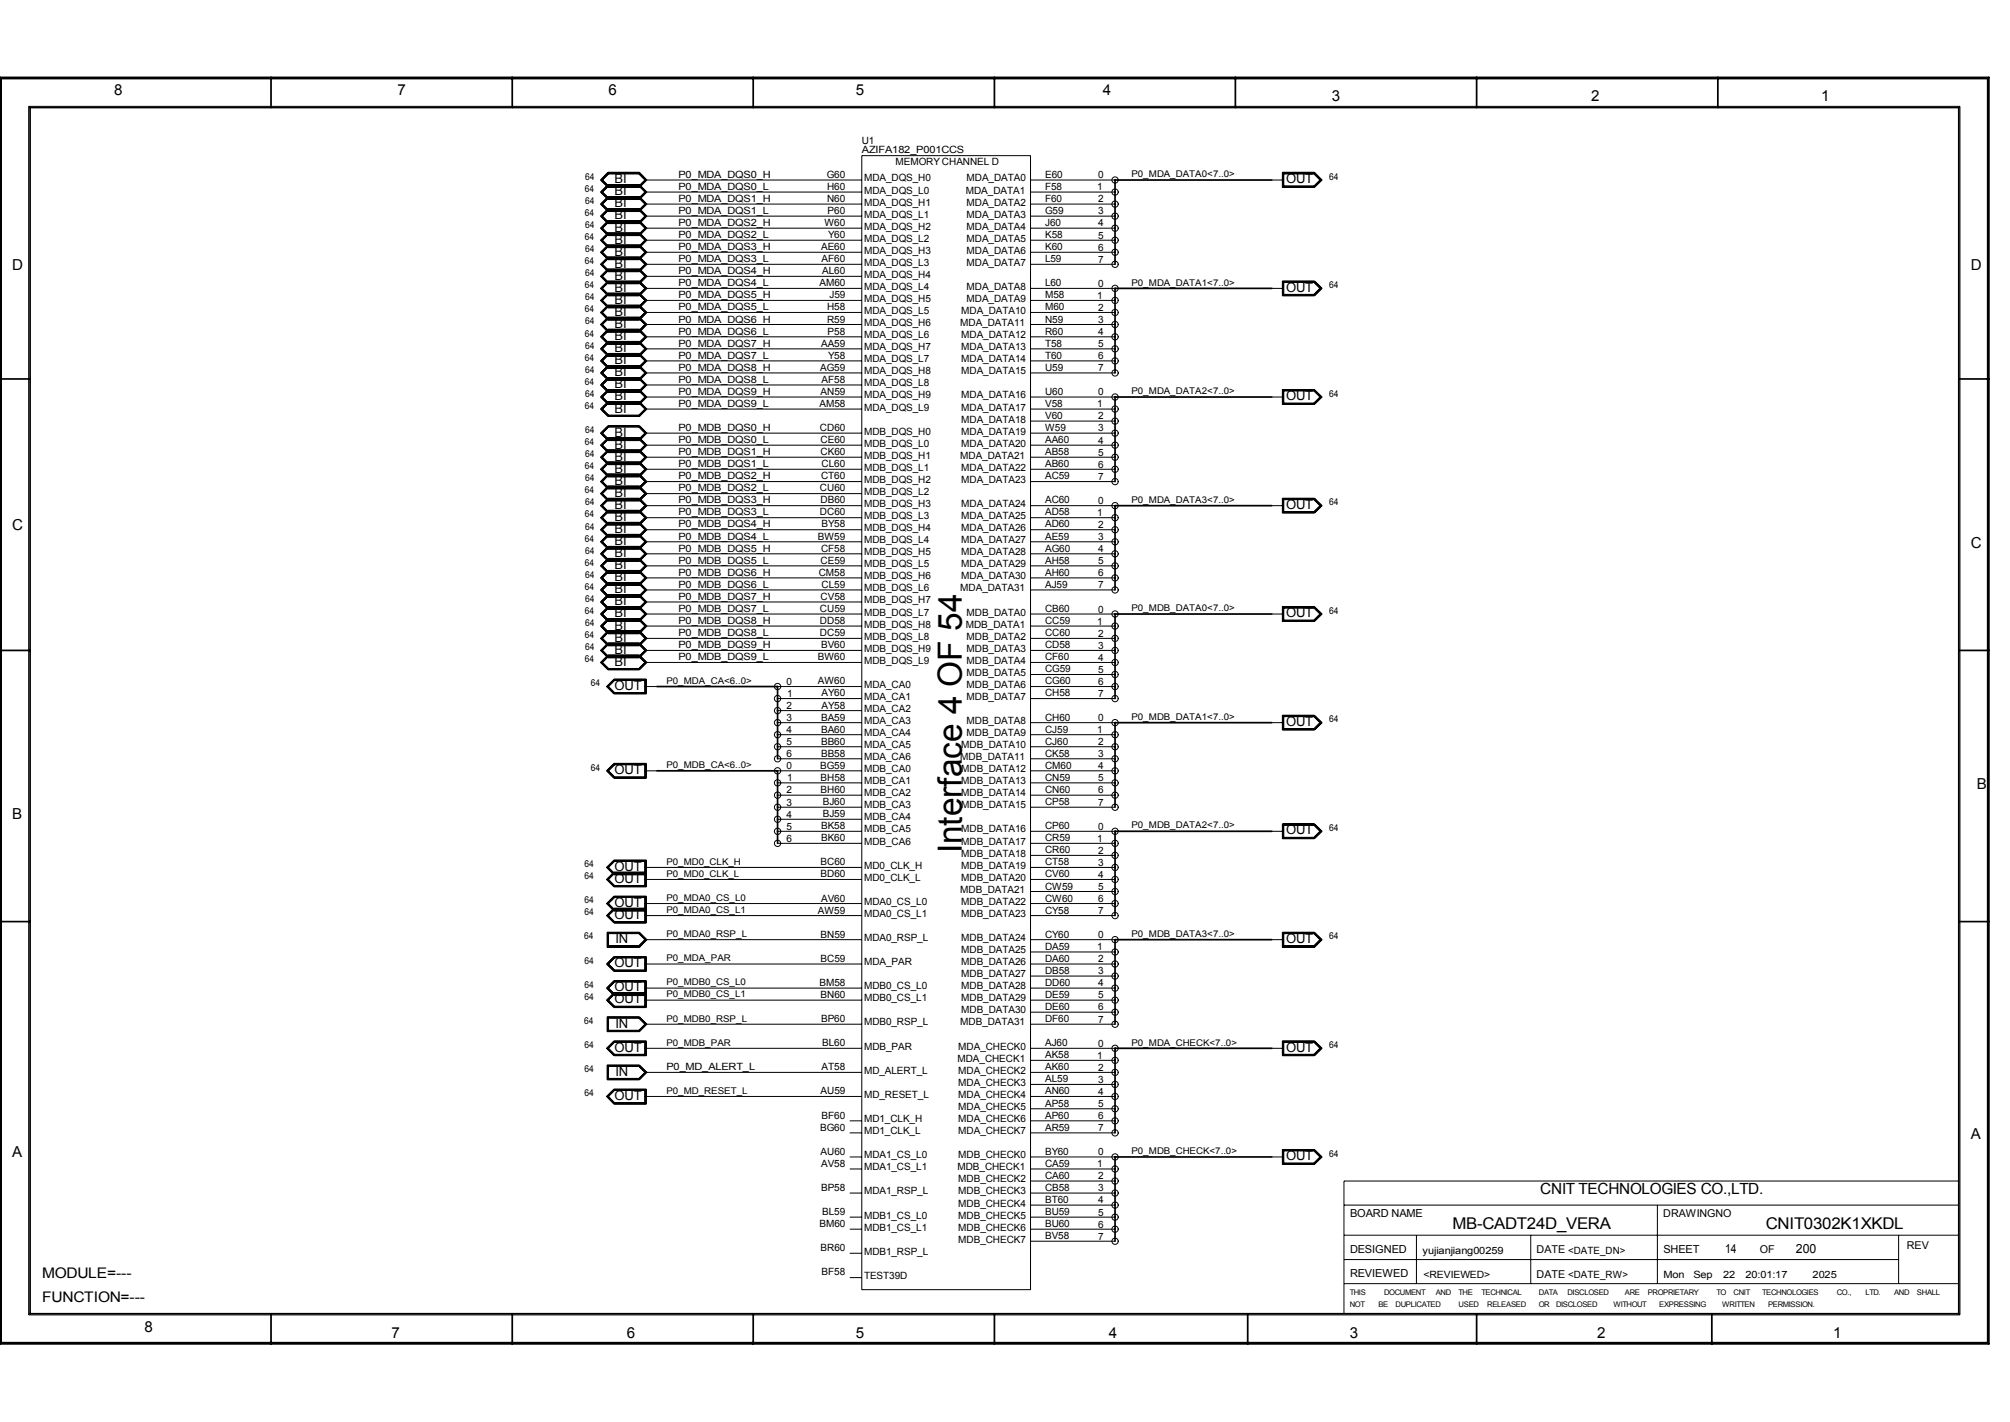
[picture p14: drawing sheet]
<svg xmlns="http://www.w3.org/2000/svg" width="297mm" height="210mm" viewBox="0 0 297 210" stroke-linecap="round" stroke-linejoin="round" font-family="sans-serif">
<defs><g id="words">
<text font-size="4.9" x="142.1" y="126" transform="rotate(-90 142.1 126)">Interface 4 OF 54</text>
<g font-size="2.4">
<text x="214.6" y="181.5">MB-CADT24D_VERA</text>
<text x="260.9" y="181.5">CNIT0302K1XKDL</text>
</g>
<text font-size="2.3" x="227.6" y="176.3">CNIT TECHNOLOGIES CO.,LTD.</text>
<g font-size="2.2">
<text x="16.9" y="14.1">8</text>
<text x="58.8" y="14.1">7</text>
<text x="89.9" y="14.1">6</text>
<text x="126.4" y="14.1">5</text>
<text x="163" y="14.1">4</text>
<text x="196.8" y="15">3</text>
<text x="235.1" y="15">2</text>
<text x="269.1" y="15">1</text>
<text x="1.8" y="39.9">D</text>
<text x="291.2" y="39.9">D</text>
<text x="1.8" y="78.2">C</text>
<text x="291.2" y="80.9">C</text>
<text x="292.1" y="116.5">B</text>
<text x="1.8" y="121">B</text>
<text x="1.8" y="170.8">A</text>
<text x="291.2" y="168.2">A</text>
<text x="6.2" y="188.7">MODULE=---</text>
<text x="6.2" y="192.2">FUNCTION=---</text>
<text x="21.3" y="196.6">8</text>
<text x="57.9" y="197.5">7</text>
<text x="92.6" y="197.5">6</text>
<text x="126.4" y="197.5">5</text>
<text x="163.9" y="197.5">4</text>
<text x="199.5" y="197.5">3</text>
<text x="236" y="197.5">2</text>
<text x="270.9" y="197.5">1</text>
</g>
<g font-size="1.9">
<text x="90.8" y="27.1">BI</text>
<text x="90.8" y="28.8">BI</text>
<text x="190" y="27.1">OUT</text>
<text x="90.8" y="30.6">BI</text>
<text x="90.8" y="34.2">BI</text>
<text x="90.8" y="32.4">BI</text>
<text x="90.8" y="36">BI</text>
<text x="90.8" y="37.8">BI</text>
<text x="90.8" y="41.3">BI</text>
<text x="90.8" y="39.5">BI</text>
<text x="90.8" y="44.9">BI</text>
<text x="90.8" y="46.7">BI</text>
<text x="90.8" y="43.1">BI</text>
<text x="190" y="43.1">OUT</text>
<text x="90.8" y="48.4">BI</text>
<text x="90.8" y="52">BI</text>
<text x="90.8" y="53.8">BI</text>
<text x="90.8" y="50.2">BI</text>
<text x="90.8" y="55.5">BI</text>
<text x="90.8" y="59.1">BI</text>
<text x="90.8" y="57.4">BI</text>
<text x="190" y="59.1">OUT</text>
<text x="90.8" y="64.5">BI</text>
<text x="90.8" y="60.9">BI</text>
<text x="90.8" y="68">BI</text>
<text x="90.8" y="71.6">BI</text>
<text x="90.8" y="69.8">BI</text>
<text x="90.8" y="66.3">BI</text>
<text x="90.8" y="75.1">BI</text>
<text x="90.8" y="73.4">BI</text>
<text x="90.8" y="76.9">BI</text>
<text x="190" y="75.1">OUT</text>
<text x="90.8" y="78.7">BI</text>
<text x="90.8" y="82.3">BI</text>
<text x="90.8" y="80.5">BI</text>
<text x="90.8" y="85.9">BI</text>
<text x="90.8" y="89.4">BI</text>
<text x="90.8" y="87.6">BI</text>
<text x="90.8" y="84.1">BI</text>
<text x="90.8" y="93">BI</text>
<text x="90.8" y="91.2">BI</text>
<text x="90.8" y="94.7">BI</text>
<text x="190" y="91.2">OUT</text>
<text x="90.8" y="101.9">OUT</text>
<text x="90.8" y="96.5">BI</text>
<text x="90.8" y="98.3">BI</text>
<text x="190" y="107.2">OUT</text>
<text x="90.8" y="114.3">OUT</text>
<text x="190" y="123.2">OUT</text>
<text x="90.8" y="128.6">OUT</text>
<text x="90.8" y="130.4">OUT</text>
<text x="90.8" y="133.9">OUT</text>
<text x="90.8" y="135.7">OUT</text>
<text x="90.8" y="142.8">OUT</text>
<text x="90.9" y="139.3">IN</text>
<text x="190" y="139.3">OUT</text>
<text x="90.8" y="146.4">OUT</text>
<text x="90.8" y="148.2">OUT</text>
<text x="90.8" y="155.3">OUT</text>
<text x="90.9" y="151.8">IN</text>
<text x="190" y="155.3">OUT</text>
<text x="90.9" y="158.9">IN</text>
<text x="90.8" y="162.4">OUT</text>
<text x="190" y="171.3">OUT</text>
<text x="254.9" y="185">14</text>
<text x="265.4" y="185">200</text>
</g>
<g font-size="1.6">
<text x="199.5" y="179.7">BOARD NAME</text>
<text x="245.8" y="179.7">DRAWINGNO</text>
<text x="199.5" y="185.1">DESIGNED</text>
<text x="227.1" y="185.1">DATE &lt;DATE_DN&gt;</text>
<text x="245.8" y="185">SHEET</text>
<text x="260" y="185.1">OF</text>
<text x="281.7" y="184.4">REV</text>
<text x="199.5" y="188.6">REVIEWED</text>
<text x="227.1" y="188.7">DATE &lt;DATE_RW&gt;</text>
</g>
<g font-size="1.5">
<text x="127.3" y="21.2">U1</text>
<text x="127.3" y="22.6">AZIFA182_P001CCS</text>
<text x="100.3" y="29.8">P0_MDA_DQS1_H</text>
<text x="100.3" y="28">P0_MDA_DQS0_L</text>
<text x="100.3" y="26.3">P0_MDA_DQS0_H</text>
<text x="122.2" y="26.3">G60</text>
<text x="122.2" y="28">H60</text>
<text x="122.2" y="29.8">N60</text>
<text x="127.7" y="28.6">MDA_DQS_L0</text>
<text x="127.7" y="26.8">MDA_DQS_H0</text>
<text x="132.3" y="24.3">MEMORY CHANNEL D</text>
<text x="142.7" y="28.6">MDA_DATA1</text>
<text x="142.8" y="26.8">MDA_DATA0</text>
<text x="154.4" y="26.3">E60</text>
<text x="154.4" y="28">F58</text>
<text x="154.4" y="29.8">F60</text>
<text x="162.1" y="28.1">1</text>
<text x="162.3" y="26.3">0</text>
<text x="162.3" y="29.9">2</text>
<text x="100.3" y="35.2">P0_MDA_DQS2_L</text>
<text x="100.3" y="33.4">P0_MDA_DQS2_H</text>
<text x="100.3" y="31.6">P0_MDA_DQS1_L</text>
<text x="121.8" y="33.4">W60</text>
<text x="122.3" y="31.6">P60</text>
<text x="122.4" y="35.2">Y60</text>
<text x="127.7" y="35.7">MDA_DQS_L2</text>
<text x="127.7" y="33.9">MDA_DQS_H2</text>
<text x="127.7" y="32.1">MDA_DQS_L1</text>
<text x="127.7" y="30.4">MDA_DQS_H1</text>
<text x="142.8" y="35.7">MDA_DATA5</text>
<text x="142.8" y="33.9">MDA_DATA4</text>
<text x="142.8" y="32.1">MDA_DATA3</text>
<text x="142.8" y="30.4">MDA_DATA2</text>
<text x="154.4" y="31.6">G59</text>
<text x="154.4" y="33.4">J60</text>
<text x="154.4" y="35.2">K58</text>
<text x="162.3" y="33.4">4</text>
<text x="162.3" y="31.7">3</text>
<text x="162.3" y="35.2">5</text>
<text x="100.3" y="40.5">P0_MDA_DQS4_H</text>
<text x="100.3" y="38.7">P0_MDA_DQS3_L</text>
<text x="100.3" y="37">P0_MDA_DQS3_H</text>
<text x="121.3" y="37">AE60</text>
<text x="121.4" y="38.7">AF60</text>
<text x="121.5" y="40.5">AL60</text>
<text x="127.7" y="41">MDA_DQS_H4</text>
<text x="127.7" y="39.2">MDA_DQS_L3</text>
<text x="127.7" y="37.5">MDA_DQS_H3</text>
<text x="142.8" y="39.2">MDA_DATA7</text>
<text x="142.8" y="37.5">MDA_DATA6</text>
<text x="154.4" y="37">K60</text>
<text x="154.4" y="38.7">L59</text>
<text x="162.3" y="38.8">7</text>
<text x="162.3" y="37">6</text>
<text x="100.3" y="47.6">P0_MDA_DQS6_H</text>
<text x="100.3" y="45.9">P0_MDA_DQS5_L</text>
<text x="100.3" y="44.1">P0_MDA_DQS5_H</text>
<text x="100.3" y="42.3">P0_MDA_DQS4_L</text>
<text x="121.1" y="42.3">AM60</text>
<text x="122.2" y="45.9">H58</text>
<text x="122.2" y="47.6">R59</text>
<text x="122.5" y="44.1">J59</text>
<text x="127.7" y="46.4">MDA_DQS_L5</text>
<text x="127.7" y="44.6">MDA_DQS_H5</text>
<text x="127.7" y="42.8">MDA_DQS_L4</text>
<text x="142" y="46.4">MDA_DATA10</text>
<text x="142.8" y="44.6">MDA_DATA9</text>
<text x="142.8" y="42.8">MDA_DATA8</text>
<text x="154.4" y="42.3">L60</text>
<text x="154.4" y="44.1">M58</text>
<text x="154.4" y="45.9">M60</text>
<text x="154.4" y="47.6">N59</text>
<text x="162.1" y="44.2">1</text>
<text x="162.3" y="42.4">0</text>
<text x="162.3" y="47.7">3</text>
<text x="162.3" y="45.9">2</text>
<text x="100.3" y="53">P0_MDA_DQS7_L</text>
<text x="100.3" y="51.2">P0_MDA_DQS7_H</text>
<text x="100.3" y="49.4">P0_MDA_DQS6_L</text>
<text x="121.3" y="51.2">AA59</text>
<text x="122.3" y="49.4">P58</text>
<text x="122.4" y="53">Y58</text>
<text x="127.7" y="53.5">MDA_DQS_L7</text>
<text x="127.7" y="51.7">MDA_DQS_H7</text>
<text x="127.7" y="50">MDA_DQS_L6</text>
<text x="127.7" y="48.2">MDA_DQS_H6</text>
<text x="141.9" y="48.2">MDA_DATA11</text>
<text x="142" y="53.5">MDA_DATA14</text>
<text x="142" y="51.7">MDA_DATA13</text>
<text x="142" y="50">MDA_DATA12</text>
<text x="154.4" y="49.4">R60</text>
<text x="154.4" y="51.2">T58</text>
<text x="154.4" y="53">T60</text>
<text x="162.3" y="49.5">4</text>
<text x="162.3" y="53">6</text>
<text x="162.3" y="51.3">5</text>
<text x="100.3" y="58.3">P0_MDA_DQS9_H</text>
<text x="100.3" y="56.5">P0_MDA_DQS8_L</text>
<text x="100.3" y="54.7">P0_MDA_DQS8_H</text>
<text x="121.2" y="54.7">AG59</text>
<text x="121.2" y="58.3">AN59</text>
<text x="121.4" y="56.5">AF58</text>
<text x="127.7" y="58.8">MDA_DQS_H9</text>
<text x="127.7" y="57.1">MDA_DQS_L8</text>
<text x="127.7" y="55.3">MDA_DQS_H8</text>
<text x="142" y="58.8">MDA_DATA16</text>
<text x="142" y="55.3">MDA_DATA15</text>
<text x="154.4" y="54.7">U59</text>
<text x="154.4" y="58.3">U60</text>
<text x="162.3" y="58.4">0</text>
<text x="162.3" y="54.8">7</text>
<text x="100.3" y="65.5">P0_MDB_DQS0_L</text>
<text x="100.3" y="63.7">P0_MDB_DQS0_H</text>
<text x="100.3" y="60.1">P0_MDA_DQS9_L</text>
<text x="121.1" y="60.1">AM58</text>
<text x="121.2" y="63.7">CD60</text>
<text x="121.2" y="65.5">CE60</text>
<text x="127.7" y="66">MDB_DQS_L0</text>
<text x="127.7" y="64.2">MDB_DQS_H0</text>
<text x="127.7" y="60.6">MDA_DQS_L9</text>
<text x="142" y="66">MDA_DATA20</text>
<text x="142" y="64.2">MDA_DATA19</text>
<text x="142" y="62.4">MDA_DATA18</text>
<text x="142" y="60.6">MDA_DATA17</text>
<text x="154.4" y="60.1">V58</text>
<text x="154.4" y="61.9">V60</text>
<text x="154.4" y="63.7">W59</text>
<text x="154.4" y="65.5">AA60</text>
<text x="162.1" y="60.2">1</text>
<text x="162.3" y="61.9">2</text>
<text x="162.3" y="65.5">4</text>
<text x="162.3" y="63.7">3</text>
<text x="100.3" y="70.8">P0_MDB_DQS2_H</text>
<text x="100.3" y="69">P0_MDB_DQS1_L</text>
<text x="100.3" y="67.2">P0_MDB_DQS1_H</text>
<text x="121.2" y="67.2">CK60</text>
<text x="121.3" y="70.8">CT60</text>
<text x="121.4" y="69">CL60</text>
<text x="127.7" y="71.3">MDB_DQS_H2</text>
<text x="127.7" y="69.6">MDB_DQS_L1</text>
<text x="127.7" y="67.8">MDB_DQS_H1</text>
<text x="141.9" y="67.8">MDA_DATA21</text>
<text x="142" y="71.3">MDA_DATA23</text>
<text x="142" y="69.6">MDA_DATA22</text>
<text x="154.4" y="67.2">AB58</text>
<text x="154.4" y="69">AB60</text>
<text x="154.4" y="70.8">AC59</text>
<text x="162.3" y="67.3">5</text>
<text x="162.3" y="70.9">7</text>
<text x="162.3" y="69.1">6</text>
<text x="100.3" y="77.9">P0_MDB_DQS4_H</text>
<text x="100.3" y="76.1">P0_MDB_DQS3_L</text>
<text x="100.3" y="74.3">P0_MDB_DQS3_H</text>
<text x="100.3" y="72.6">P0_MDB_DQS2_L</text>
<text x="121.2" y="72.6">CU60</text>
<text x="121.2" y="76.1">DC60</text>
<text x="121.2" y="74.3">DB60</text>
<text x="121.4" y="77.9">BY58</text>
<text x="127.7" y="76.7">MDB_DQS_L3</text>
<text x="127.7" y="74.9">MDB_DQS_H3</text>
<text x="127.7" y="73.1">MDB_DQS_L2</text>
<text x="142" y="76.7">MDA_DATA25</text>
<text x="142" y="74.9">MDA_DATA24</text>
<text x="154.4" y="74.3">AC60</text>
<text x="154.4" y="76.1">AD58</text>
<text x="154.4" y="77.9">AD60</text>
<text x="162.1" y="76.2">1</text>
<text x="162.3" y="78">2</text>
<text x="162.3" y="74.4">0</text>
<text x="100.3" y="83.3">P0_MDB_DQS5_L</text>
<text x="100.3" y="81.5">P0_MDB_DQS5_H</text>
<text x="100.3" y="79.7">P0_MDB_DQS4_L</text>
<text x="120.9" y="79.7">BW59</text>
<text x="121.2" y="83.3">CE59</text>
<text x="121.3" y="81.5">CF58</text>
<text x="127.7" y="83.8">MDB_DQS_L5</text>
<text x="127.7" y="82">MDB_DQS_H5</text>
<text x="127.7" y="80.2">MDB_DQS_L4</text>
<text x="127.7" y="78.4">MDB_DQS_H4</text>
<text x="142" y="83.8">MDA_DATA29</text>
<text x="142" y="82">MDA_DATA28</text>
<text x="142" y="80.2">MDA_DATA27</text>
<text x="142" y="78.4">MDA_DATA26</text>
<text x="154.4" y="79.7">AE59</text>
<text x="154.4" y="81.5">AG60</text>
<text x="154.4" y="83.3">AH58</text>
<text x="162.3" y="79.8">3</text>
<text x="162.3" y="83.3">5</text>
<text x="162.3" y="81.5">4</text>
<text x="100.3" y="88.6">P0_MDB_DQS7_H</text>
<text x="100.3" y="86.8">P0_MDB_DQS6_L</text>
<text x="100.3" y="85.1">P0_MDB_DQS6_H</text>
<text x="121" y="85.1">CM58</text>
<text x="121.2" y="88.6">CV58</text>
<text x="121.4" y="86.8">CL59</text>
<text x="127.7" y="89.1">MDB_DQS_H7</text>
<text x="127.7" y="87.3">MDB_DQS_L6</text>
<text x="127.7" y="85.6">MDB_DQS_H6</text>
<text x="141.9" y="87.3">MDA_DATA31</text>
<text x="142" y="85.6">MDA_DATA30</text>
<text x="154.4" y="85.1">AH60</text>
<text x="154.4" y="86.8">AJ59</text>
<text x="162.3" y="86.9">7</text>
<text x="162.3" y="85.1">6</text>
<text x="100.3" y="95.7">P0_MDB_DQS9_H</text>
<text x="100.3" y="93.9">P0_MDB_DQS8_L</text>
<text x="100.3" y="92.2">P0_MDB_DQS8_H</text>
<text x="100.3" y="90.4">P0_MDB_DQS7_L</text>
<text x="121.2" y="90.4">CU59</text>
<text x="121.2" y="92.2">DD58</text>
<text x="121.2" y="93.9">DC59</text>
<text x="121.3" y="95.7">BV60</text>
<text x="127.7" y="94.5">MDB_DQS_L8</text>
<text x="127.7" y="92.7">MDB_DQS_H8</text>
<text x="127.7" y="90.9">MDB_DQS_L7</text>
<text x="142.7" y="92.7">MDB_DATA1</text>
<text x="142.8" y="94.5">MDB_DATA2</text>
<text x="142.8" y="90.9">MDB_DATA0</text>
<text x="154.4" y="90.4">CB60</text>
<text x="154.4" y="92.2">CC59</text>
<text x="154.4" y="93.9">CC60</text>
<text x="154.4" y="95.7">CD58</text>
<text x="162.1" y="92.2">1</text>
<text x="162.3" y="94">2</text>
<text x="162.3" y="90.5">0</text>
<text x="162.3" y="95.8">3</text>
<text x="100.3" y="97.5">P0_MDB_DQS9_L</text>
<text x="116.2" y="101.1">0</text>
<text x="120.9" y="101.1">AW60</text>
<text x="120.9" y="97.5">BW60</text>
<text x="127.7" y="101.6">MDA_CA0</text>
<text x="127.7" y="98">MDB_DQS_L9</text>
<text x="127.7" y="96.3">MDB_DQS_H9</text>
<text x="142.8" y="101.6">MDB_DATA6</text>
<text x="142.8" y="99.8">MDB_DATA5</text>
<text x="142.8" y="98">MDB_DATA4</text>
<text x="142.8" y="96.3">MDB_DATA3</text>
<text x="154.4" y="97.5">CF60</text>
<text x="154.4" y="99.3">CG59</text>
<text x="154.4" y="101.1">CG60</text>
<text x="162.3" y="97.6">4</text>
<text x="162.3" y="101.1">6</text>
<text x="162.3" y="99.4">5</text>
<text x="116.2" y="104.7">2</text>
<text x="116.2" y="106.5">3</text>
<text x="116.3" y="102.9">1</text>
<text x="121.3" y="106.4">BA59</text>
<text x="121.4" y="102.8">AY60</text>
<text x="121.4" y="104.7">AY58</text>
<text x="127.7" y="106.9">MDA_CA3</text>
<text x="127.7" y="105.2">MDA_CA2</text>
<text x="127.7" y="103.4">MDA_CA1</text>
<text x="142.8" y="106.9">MDB_DATA8</text>
<text x="142.8" y="103.4">MDB_DATA7</text>
<text x="154.4" y="102.8">CH58</text>
<text x="154.4" y="106.4">CH60</text>
<text x="162.3" y="102.9">7</text>
<text x="162.3" y="106.5">0</text>
<text x="116.2" y="113.6">0</text>
<text x="116.2" y="108.2">4</text>
<text x="116.2" y="110">5</text>
<text x="116.2" y="111.8">6</text>
<text x="121.2" y="113.5">BG59</text>
<text x="121.3" y="108.2">BA60</text>
<text x="121.3" y="110">BB60</text>
<text x="121.3" y="111.8">BB58</text>
<text x="127.7" y="112.3">MDA_CA6</text>
<text x="127.7" y="110.5">MDA_CA5</text>
<text x="127.7" y="108.7">MDA_CA4</text>
<text x="141.9" y="112.3">MDB_DATA11</text>
<text x="142" y="110.5">MDB_DATA10</text>
<text x="142.8" y="108.7">MDB_DATA9</text>
<text x="154.4" y="110">CJ60</text>
<text x="154.4" y="108.2">CJ59</text>
<text x="154.4" y="111.8">CK58</text>
<text x="154.4" y="113.5">CM60</text>
<text x="162.1" y="108.2">1</text>
<text x="162.3" y="110">2</text>
<text x="162.3" y="111.8">3</text>
<text x="162.3" y="113.6">4</text>
<text x="116.2" y="119">3</text>
<text x="116.2" y="117.2">2</text>
<text x="116.3" y="115.4">1</text>
<text x="121.2" y="115.3">BH58</text>
<text x="121.2" y="117.1">BH60</text>
<text x="121.6" y="118.9">BJ60</text>
<text x="127.7" y="119.4">MDB_CA3</text>
<text x="127.7" y="117.6">MDB_CA2</text>
<text x="127.7" y="115.8">MDB_CA1</text>
<text x="127.7" y="114">MDB_CA0</text>
<text x="142" y="119.4">MDB_DATA15</text>
<text x="142" y="117.6">MDB_DATA14</text>
<text x="142" y="115.8">MDB_DATA13</text>
<text x="142" y="114">MDB_DATA12</text>
<text x="154.4" y="115.3">CN59</text>
<text x="154.4" y="117.1">CN60</text>
<text x="154.4" y="118.9">CP58</text>
<text x="162.3" y="117.2">6</text>
<text x="162.3" y="115.4">5</text>
<text x="162.3" y="119">7</text>
<text x="116.2" y="120.7">4</text>
<text x="116.2" y="122.5">5</text>
<text x="116.2" y="124.3">6</text>
<text x="121.3" y="122.4">BK58</text>
<text x="121.3" y="124.2">BK60</text>
<text x="121.6" y="120.7">BJ59</text>
<text x="127.7" y="124.7">MDB_CA6</text>
<text x="127.7" y="122.9">MDB_CA5</text>
<text x="127.7" y="121.2">MDB_CA4</text>
<text x="142" y="124.7">MDB_DATA17</text>
<text x="142" y="122.9">MDB_DATA16</text>
<text x="154.4" y="126">CR60</text>
<text x="154.4" y="122.4">CP60</text>
<text x="154.4" y="124.2">CR59</text>
<text x="162.1" y="124.3">1</text>
<text x="162.3" y="122.5">0</text>
<text x="121.2" y="127.8">BC60</text>
<text x="121.2" y="129.6">BD60</text>
<text x="127.7" y="130.1">MD0_CLK_L</text>
<text x="127.7" y="128.3">MD0_CLK_H</text>
<text x="141.9" y="131.9">MDB_DATA21</text>
<text x="142" y="130.1">MDB_DATA20</text>
<text x="142" y="128.3">MDB_DATA19</text>
<text x="142" y="126.5">MDB_DATA18</text>
<text x="154.4" y="127.8">CT58</text>
<text x="154.4" y="129.6">CV60</text>
<text x="154.4" y="131.4">CW59</text>
<text x="162.3" y="126.1">2</text>
<text x="162.3" y="129.6">4</text>
<text x="162.3" y="127.8">3</text>
<text x="162.3" y="131.4">5</text>
<text x="120.9" y="134.9">AW59</text>
<text x="121.3" y="133.1">AV60</text>
<text x="127.7" y="135.4">MDA0_CS_L1</text>
<text x="127.7" y="133.6">MDA0_CS_L0</text>
<text x="142" y="135.4">MDB_DATA23</text>
<text x="142" y="133.6">MDB_DATA22</text>
<text x="154.4" y="133.1">CW60</text>
<text x="154.4" y="134.9">CY58</text>
<text x="162.3" y="135">7</text>
<text x="162.3" y="133.2">6</text>
<text x="121.2" y="138.5">BN59</text>
<text x="121.2" y="142">BC59</text>
<text x="127.7" y="142.5">MDA_PAR</text>
<text x="127.7" y="139">MDA0_RSP_L</text>
<text x="142" y="142.5">MDB_DATA26</text>
<text x="142" y="140.8">MDB_DATA25</text>
<text x="142" y="139">MDB_DATA24</text>
<text x="154.4" y="138.5">CY60</text>
<text x="154.4" y="140.3">DA59</text>
<text x="154.4" y="142">DA60</text>
<text x="154.4" y="143.8">DB58</text>
<text x="162.1" y="140.3">1</text>
<text x="162.3" y="142.1">2</text>
<text x="162.3" y="143.9">3</text>
<text x="162.3" y="138.6">0</text>
<text x="121.1" y="145.6">BM58</text>
<text x="121.2" y="147.4">BN60</text>
<text x="127.7" y="147.9">MDB0_CS_L1</text>
<text x="127.7" y="146.1">MDB0_CS_L0</text>
<text x="142" y="149.7">MDB_DATA30</text>
<text x="142" y="147.9">MDB_DATA29</text>
<text x="142" y="146.1">MDB_DATA28</text>
<text x="142" y="144.3">MDB_DATA27</text>
<text x="154.4" y="145.6">DD60</text>
<text x="154.4" y="147.4">DE59</text>
<text x="154.4" y="149.2">DE60</text>
<text x="162.3" y="147.4">5</text>
<text x="162.3" y="149.2">6</text>
<text x="162.3" y="145.7">4</text>
<text x="121.3" y="151">BP60</text>
<text x="121.5" y="154.5">BL60</text>
<text x="127.7" y="155">MDB_PAR</text>
<text x="127.7" y="151.4">MDB0_RSP_L</text>
<text x="141.6" y="155">MDA_CHECK0</text>
<text x="141.9" y="151.4">MDB_DATA31</text>
<text x="154.4" y="151">DF60</text>
<text x="154.4" y="154.5">AJ60</text>
<text x="162.3" y="151">7</text>
<text x="162.3" y="154.6">0</text>
<text x="98.5" y="158.1">P0_MD_ALERT_L</text>
<text x="121.2" y="161.6">AU59</text>
<text x="121.4" y="158.1">AT58</text>
<text x="127.7" y="158.6">MD_ALERT_L</text>
<text x="141.5" y="156.8">MDA_CHECK1</text>
<text x="141.6" y="160.4">MDA_CHECK3</text>
<text x="141.6" y="158.6">MDA_CHECK2</text>
<text x="154.4" y="156.3">AK58</text>
<text x="154.4" y="158.1">AK60</text>
<text x="154.4" y="159.9">AL59</text>
<text x="154.4" y="161.6">AN60</text>
<text x="162.1" y="156.4">1</text>
<text x="162.3" y="158.2">2</text>
<text x="162.3" y="161.7">4</text>
<text x="162.3" y="159.9">3</text>
<text x="121.2" y="167">BG60</text>
<text x="121.4" y="165.2">BF60</text>
<text x="127.7" y="167.5">MD1_CLK_L</text>
<text x="127.7" y="165.7">MD1_CLK_H</text>
<text x="127.7" y="162.1">MD_RESET_L</text>
<text x="141.6" y="167.5">MDA_CHECK7</text>
<text x="141.6" y="165.7">MDA_CHECK6</text>
<text x="141.6" y="163.9">MDA_CHECK5</text>
<text x="141.6" y="162.1">MDA_CHECK4</text>
<text x="154.4" y="163.4">AP58</text>
<text x="154.4" y="165.2">AP60</text>
<text x="154.4" y="167">AR59</text>
<text x="162.3" y="165.3">6</text>
<text x="162.3" y="167">7</text>
<text x="162.3" y="163.5">5</text>
<text x="121.2" y="170.5">AU60</text>
<text x="121.3" y="172.3">AV58</text>
<text x="127.7" y="172.8">MDA1_CS_L1</text>
<text x="127.7" y="171">MDA1_CS_L0</text>
<text x="141.5" y="172.8">MDB_CHECK1</text>
<text x="141.6" y="171">MDB_CHECK0</text>
<text x="154.4" y="170.5">BY60</text>
<text x="154.4" y="172.3">CA59</text>
<text x="162.1" y="172.4">1</text>
<text x="162.3" y="170.6">0</text>
<text x="121.3" y="175.9">BP58</text>
<text x="121.5" y="179.5">BL59</text>
<text x="127.7" y="180">MDB1_CS_L0</text>
<text x="127.7" y="176.4">MDA1_RSP_L</text>
<text x="141.6" y="180">MDB_CHECK5</text>
<text x="141.6" y="178.2">MDB_CHECK4</text>
<text x="141.6" y="176.4">MDB_CHECK3</text>
<text x="141.6" y="174.6">MDB_CHECK2</text>
<text x="154.4" y="174.1">CA60</text>
<text x="154.4" y="175.9">CB58</text>
<text x="154.4" y="177.7">BT60</text>
<text x="154.4" y="179.5">BU59</text>
<text x="162.3" y="174.2">2</text>
<text x="162.3" y="175.9">3</text>
<text x="162.3" y="179.5">5</text>
<text x="162.3" y="177.7">4</text>
<text x="121.1" y="181.2">BM60</text>
<text x="121.2" y="184.8">BR60</text>
<text x="127.7" y="185.3">MDB1_RSP_L</text>
<text x="127.7" y="181.7">MDB1_CS_L1</text>
<text x="141.6" y="183.5">MDB_CHECK7</text>
<text x="141.6" y="181.7">MDB_CHECK6</text>
<text x="154.4" y="181.2">BU60</text>
<text x="154.4" y="183">BV58</text>
<text x="162.3" y="183.1">7</text>
<text x="162.3" y="181.3">6</text>
<text x="210.2" y="185.1">yujianjiang00259</text>
<text x="121.4" y="188.3">BF58</text>
<text x="127.7" y="188.9">TEST39D</text>
<text x="210.3" y="188.7">&lt;REVIEWED&gt;</text>
<text x="245.8" y="188.7">Mon</text>
<text x="250.2" y="188.7">Sep</text>
<text x="254.6" y="188.7">22</text>
<text x="257.9" y="188.7">20:01:17</text>
<text x="267.8" y="188.7">2025</text>
</g>
<g font-size="1.4">
<text x="86.4" y="28.3">64</text>
<text x="86.4" y="26.6">64</text>
<text x="167.2" y="26.2">P0_MDA_DATA0&lt;7..0&gt;</text>
<text x="196.4" y="26.6">64</text>
<text x="86.4" y="35.4">64</text>
<text x="86.4" y="31.9">64</text>
<text x="86.4" y="33.7">64</text>
<text x="86.4" y="30.1">64</text>
<text x="86.4" y="39">64</text>
<text x="86.4" y="40.8">64</text>
<text x="86.4" y="37.2">64</text>
<text x="86.4" y="42.6">64</text>
<text x="86.4" y="46.1">64</text>
<text x="86.4" y="44.3">64</text>
<text x="86.4" y="47.9">64</text>
<text x="167.2" y="42.2">P0_MDA_DATA1&lt;7..0&gt;</text>
<text x="196.4" y="42.6">64</text>
<text x="86.4" y="49.7">64</text>
<text x="86.4" y="53.3">64</text>
<text x="86.4" y="51.5">64</text>
<text x="86.4" y="56.8">64</text>
<text x="86.4" y="55">64</text>
<text x="86.4" y="58.6">64</text>
<text x="167.2" y="58.2">P0_MDA_DATA2&lt;7..0&gt;</text>
<text x="196.4" y="58.6">64</text>
<text x="86.4" y="65.7">64</text>
<text x="86.4" y="60.4">64</text>
<text x="86.4" y="63.9">64</text>
<text x="86.4" y="69.3">64</text>
<text x="86.4" y="67.5">64</text>
<text x="86.4" y="71.1">64</text>
<text x="86.4" y="76.4">64</text>
<text x="86.4" y="72.9">64</text>
<text x="86.4" y="74.6">64</text>
<text x="167.2" y="74.2">P0_MDA_DATA3&lt;7..0&gt;</text>
<text x="196.4" y="74.6">64</text>
<text x="86.4" y="83.5">64</text>
<text x="86.4" y="80">64</text>
<text x="86.4" y="81.8">64</text>
<text x="86.4" y="78.2">64</text>
<text x="86.4" y="87.1">64</text>
<text x="86.4" y="88.9">64</text>
<text x="86.4" y="85.3">64</text>
<text x="86.4" y="94.2">64</text>
<text x="86.4" y="90.6">64</text>
<text x="86.4" y="92.4">64</text>
<text x="167.2" y="90.3">P0_MDB_DATA0&lt;7..0&gt;</text>
<text x="196.4" y="90.6">64</text>
<text x="86.4" y="97.8">64</text>
<text x="86.4" y="96">64</text>
<text x="87.3" y="101.4">64</text>
<text x="98.5" y="101">P0_MDA_CA&lt;6..0&gt;</text>
<text x="167.2" y="106.3">P0_MDB_DATA1&lt;7..0&gt;</text>
<text x="196.4" y="106.7">64</text>
<text x="87.3" y="113.8">64</text>
<text x="98.5" y="113.4">P0_MDB_CA&lt;6..0&gt;</text>
<text x="167.2" y="122.3">P0_MDB_DATA2&lt;7..0&gt;</text>
<text x="196.4" y="122.7">64</text>
<text x="86.4" y="129.8">64</text>
<text x="86.4" y="128.1">64</text>
<text x="98.5" y="129.5">P0_MD0_CLK_L</text>
<text x="98.5" y="127.7">P0_MD0_CLK_H</text>
<text x="86.4" y="133.4">64</text>
<text x="86.4" y="135.2">64</text>
<text x="98.5" y="134.8">P0_MDA0_CS_L1</text>
<text x="98.5" y="133.1">P0_MDA0_CS_L0</text>
<text x="86.3" y="138.7">64</text>
<text x="86.4" y="142.3">64</text>
<text x="98.5" y="141.9">P0_MDA_PAR</text>
<text x="98.5" y="138.4">P0_MDA0_RSP_L</text>
<text x="167.2" y="138.4">P0_MDB_DATA3&lt;7..0&gt;</text>
<text x="196.4" y="138.7">64</text>
<text x="86.4" y="145.9">64</text>
<text x="86.4" y="147.7">64</text>
<text x="98.5" y="147.3">P0_MDB0_CS_L1</text>
<text x="98.5" y="145.5">P0_MDB0_CS_L0</text>
<text x="86.3" y="151.2">64</text>
<text x="86.4" y="154.8">64</text>
<text x="98.5" y="154.4">P0_MDB_PAR</text>
<text x="98.5" y="150.9">P0_MDB0_RSP_L</text>
<text x="167.2" y="154.4">P0_MDA_CHECK&lt;7..0&gt;</text>
<text x="196.4" y="154.8">64</text>
<text x="86.4" y="158.3">64</text>
<text x="86.4" y="161.9">64</text>
<text x="98.5" y="161.5">P0_MD_RESET_L</text>
<text x="167.2" y="170.4">P0_MDB_CHECK&lt;7..0&gt;</text>
<text x="196.4" y="170.8">64</text>
</g>
<g font-size="1.1">
<text x="199.4" y="191.3">THIS</text>
<text x="204.5" y="191.3">DOCUMENT</text>
<text x="212.1" y="191.3">AND</text>
<text x="215.5" y="191.3">THE</text>
<text x="218.9" y="191.3">TECHNICAL</text>
<text x="227.4" y="191.3">DATA</text>
<text x="231.6" y="191.3">DISCLOSED</text>
<text x="240.1" y="191.3">ARE</text>
<text x="243.5" y="191.3">PROPRIETARY</text>
<text x="253.6" y="191.3">TO</text>
<text x="256.2" y="191.3">CNIT</text>
<text x="260.4" y="191.3">TECHNOLOGIES</text>
<text x="271.4" y="191.3">CO.,</text>
<text x="275.6" y="191.3">LTD.</text>
<text x="279.9" y="191.3">AND</text>
<text x="283.3" y="191.3">SHALL</text>
<text x="199.4" y="193.1">NOT</text>
<text x="203.7" y="193.1">BE</text>
<text x="206.2" y="193.1">DUPLICATED</text>
<text x="215.5" y="193.1">USED</text>
<text x="219.8" y="193.1">RELEASED</text>
<text x="227.4" y="193.1">OR</text>
<text x="229.9" y="193.1">DISCLOSED</text>
<text x="238.4" y="193.1">WITHOUT</text>
<text x="245.2" y="193.1">EXPRESSING</text>
<text x="254.5" y="193.1">WRITTEN</text>
<text x="261.2" y="193.1">PERMISSION.</text>
</g>
</g></defs>
<g fill="none" stroke="#000" stroke-width=".15">
<path d="M4.2 15.7h285.4v178.5h-285.4zM88.7 35.5l1.1-1.1h4.7l1.1 1.1-1.1 1.1h-4.7zM88.7 28.4l1.1-1.1h4.7l1.1 1.1-1.1 1.1h-4.7zM88.7 30.1l1.1-1.1h4.7l1.1 1.1-1.1 1.1h-4.7zM88.8 26.6l1.1-1.1h4.5l1.1 1.1-1.1 1h-4.5zM88.8 35.5l1.1-1h4.5l1.1 1-1.1 1h-4.5zM88.8 39l1.1-1h4.5l1.1 1-1.1 1.1h-4.5zM88.8 28.4l1.1-1.1h4.5l1.1 1.1-1.1 1h-4.5zM88.8 31.9l1.1-1h4.5l1.1 1-1.1 1h-4.5zM88.8 37.3l1.1-1.1h4.5l1.1 1.1-1.1 1h-4.5zM88.8 33.7l1.1-1.1h4.5l1.1 1.1-1.1 1h-4.5zM88.8 30.1l1.1-1h4.5l1.1 1-1.1 1.1h-4.5z"/>
<path d="M88.9 26.6l1-1h4.5l1 1-1 .9h-4.5zM88.9 35.5l1-1h4.5l1 1-1 .9h-4.5zM88.9 28.4l1-1h4.5l1 1-1 .9h-4.5zM88.9 31.9l1-1h4.5l1 1-1 1h-4.5zM88.9 37.3l1-1h4.5l1 1-1 .9h-4.5zM88.9 33.7l1-1h4.5l1 1-1 1h-4.5zM88.9 30.1l1-.9h4.5l1 .9-1 1h-4.5zM89.8 25.4h4.7l1.1 1.2-1.1 1.1h-4.7l-1.1-1.1zM89.8 37.9h4.7l1.1 1.1-1.1 1.1h-4.7l-1.1-1.1zM89.8 30.8h4.7l1.1 1.1-1.1 1.1h-4.7l-1.1-1.1zM89.8 36.2h4.7l1.1 1.1-1.1 1.1h-4.7l-1.1-1.1zM89.8 32.6h4.7l1.1 1.1-1.1 1.1h-4.7l-1.1-1.1z"/>
<path d="M89.9 27.5h4.5M89.9 34.6h4.5M89.9 36.4h4.5M89.9 34.6l-.9 .9 .9 .9M89.9 38.1h4.5M89.9 39.9h4.5M89.9 38.1h4.5l1 .9-1 1h-4.5l-1-1zM89.9 38.1l-.9 .9 .9 .9M89.9 29.3h4.5M89.9 27.5l-.9 .9 .9 .9M89.9 31h4.5M89.9 32.8h4.5"/>
<path d="M89.9 31l-.9 .9 .9 .9M89.9 39.9l-.9 .9 .9 .9M89.9 36.4l-.9 .9 .9 .8M89.9 32.8l-.9 .9 .9 .9M89.9 29.3l-.9 .8 .9 .9M94.4 34.6l.9 .9M94.4 38.1l.9 .9M94.4 27.5l.9 .9M94.4 31l.9 .9M94.4 39.9l.9 .9M94.4 36.4l.9 .9M94.4 32.8l.9 .9"/>
<path d="M94.4 29.3l.9 .8M95.3 37.3h32M95.3 39h32M95.3 35.5h32M95.3 31.9h32M95.3 33.7h32M95.3 30.1h32M95.3 28.4h32M95.3 26.6h32M95.3 26.6l-.9-.9h-4.5l-.9 .9 .9 .9M95.3 35.5l-.9 .9M95.3 39l-.9 .9"/>
<path d="M95.3 28.4l-.9 .9M95.3 31.9l-.9 .9M95.3 37.3l-.9 .8M95.3 33.7l-.9 .9M95.3 30.1l-.9 .9M95.3 26.6l-.9 .9M127.3 23h25v167.5h-25zM152.3 37.3h12.5M152.3 39h12.5M152.3 35.5h12.5M152.3 31.9h12.5M152.3 33.7h12.5"/>
<path d="M152.3 30.1h12.5M152.3 28.4h12.5M152.3 26.6h12.5M187.9 26.6h1.8M189.5 25.4h4.7l1.2 1.2-1.2 1.1h-4.7zM189.5 25.5h4.7l1 1.1-1 1h-4.7zM189.6 25.6h4.6l1 1-1 .9h-4.6zM189.7 25.7h4.4l.9 .9-.9 .9h-4.4zM88.7 42.6l1.1-1.1h4.7l1.1 1.1-1.1 1.1h-4.7zM88.7 53.3l1.1-1.1h4.7l1.1 1.1-1.1 1.1h-4.7zM88.7 56.9l1.1-1.1h4.7l1.1 1.1-1.1 1.1h-4.7zM88.7 51.5l1.1-1.1h4.7l1.1 1.1-1.1 1.1h-4.7z"/>
<path d="M88.7 47.9l1.1-1.1h4.7l1.1 1.1-1.1 1.2h-4.7zM88.7 40.8l1.1-1.1h4.7l1.1 1.1-1.1 1.1h-4.7zM88.8 58.6l1.1-1h4.5l1.1 1-1.1 1h-4.5zM88.8 42.6l1.1-1h4.5l1.1 1-1.1 1h-4.5zM88.8 46.1l1.1-1h4.5l1.1 1-1.1 1.1h-4.5zM88.8 49.7l1.1-1h4.5l1.1 1-1.1 1.1h-4.5zM88.8 53.3l1.1-1.1h4.5l1.1 1.1-1.1 1h-4.5zM88.8 56.9l1.1-1.1h4.5l1.1 1.1-1.1 1h-4.5zM88.8 55.1l1.1-1.1h4.5l1.1 1.1-1.1 1h-4.5zM88.8 51.5l1.1-1h4.5l1.1 1-1.1 1h-4.5zM88.8 47.9l1.1-1h4.5l1.1 1-1.1 1.1h-4.5zM88.8 44.4l1.1-1.1h4.5l1.1 1.1-1.1 1h-4.5z"/>
<path d="M88.8 40.8l1.1-1h4.5l1.1 1-1.1 1.1h-4.5zM88.9 58.6l1-.9h4.5l1 .9-1 1h-4.5zM88.9 42.6l1-.9h4.5l1 .9-1 1h-4.5zM88.9 46.1l1-.9h4.5l1 .9-1 1h-4.5zM88.9 49.7l1-.9h4.5l1 .9-1 1h-4.5zM88.9 53.3l1-1h4.5l1 1-1 .9h-4.5zM88.9 56.9l1-1h4.5l1 1-1 .9h-4.5zM88.9 55.1l1-1h4.5l1 1-1 .9h-4.5zM88.9 51.5l1-1h4.5l1 1-1 1h-4.5zM88.9 47.9l1-.9h4.5l1 .9-1 1h-4.5zM88.9 44.4l1-1h4.5l1 1-1 .9h-4.5zM88.9 40.8l1-1h4.5l1 1-1 1h-4.5z"/>
<path d="M89.8 57.5h4.7l1.1 1.1-1.1 1.1h-4.7l-1.1-1.1zM89.8 45h4.7l1.1 1.1-1.1 1.2h-4.7l-1.1-1.2zM89.8 48.6h4.7l1.1 1.1-1.1 1.1h-4.7l-1.1-1.1zM89.8 54h4.7l1.1 1.1-1.1 1.1h-4.7l-1.1-1.1zM89.8 43.3h4.7l1.1 1.1-1.1 1.1h-4.7l-1.1-1.1zM89.9 59.5h4.5M89.9 57.7h4.5M89.9 43.5h4.5M89.9 41.7h4.5M89.9 41.7l-.9 .9 .9 .9M89.9 45.3h4.5M89.9 47h4.5"/>
<path d="M89.9 45.3l-.9 .8 .9 .9M89.9 48.9h4.5M89.9 50.6h4.5M89.9 48.9l-.9 .8 .9 .9M89.9 52.4h4.5M89.9 54.2h4.5M89.9 52.4l-.9 .9 .9 .9M89.9 56h4.5M89.9 56l-.9 .9 .9 .8M89.9 59.5l-.9 .9 .9 .9h4.5l.9-.9M89.9 57.7l-.9 .9 .9 .9M89.9 54.2l-.9 .9 .9 .9"/>
<path d="M89.9 50.6l-.9 .9 .9 .9M89.9 47l-.9 .9 .9 1M89.9 43.5l-.9 .9 .9 .9M94.4 41.7l.9 .9M94.4 45.3l.9 .8M94.4 48.9l.9 .8M94.4 52.4l.9 .9M94.4 56l.9 .9M94.4 59.5l.9 .9M94.4 57.7l.9 .9M94.4 54.2l.9 .9M94.4 50.6l.9 .9"/>
<path d="M94.4 47l.9 .9M94.4 43.5l.9 .9M95.3 55.1h32M95.3 58.6h32M95.3 49.7h32M95.3 51.5h32M95.3 53.3h32M95.3 46.1h32M95.3 47.9h32M95.3 42.6h32M95.3 44.4h32M95.3 42.6l-.9 .9"/>
<path d="M95.3 46.1l-.9 .9M95.3 49.7l-.9 .9M95.3 53.3l-.9 .9M95.3 56.9h32M95.3 56.9l-.9 .8M95.3 40.8h32M95.3 58.6l-.9 .9M95.3 55.1l-.9 .9M95.3 51.5l-.9 .9M95.3 47.9l-.9 1M95.3 44.4l-.9 .9M95.3 40.8l-.9 .9"/>
<path d="M152.3 55.1h12.5M152.3 58.6h12.5M152.3 49.7h12.5M152.3 51.5h12.5M152.3 53.3h12.5M152.3 46.1h12.5M152.3 47.9h12.5M152.3 42.6h12.5M152.3 44.4h12.5M187.9 58.6h1.8M187.9 42.6h1.8M189.5 41.5h4.7l1.2 1.1-1.2 1.1h-4.7z"/>
<path d="M189.5 57.5h4.7l1.2 1.1-1.2 1.1h-4.7zM189.5 41.6h4.7l1 1-1 1h-4.7zM189.5 57.6h4.7l1 1-1 1h-4.7zM189.6 41.7h4.6l1 .9-1 1h-4.6zM189.6 57.7h4.6l1 .9-1 1h-4.6zM189.7 41.7h4.4l.9 .9-.9 .9h-4.4zM189.7 57.7h4.4l.9 .9-.9 .9h-4.4zM88.7 69.3l1.1-1.1h4.7l1.1 1.1-1.1 1.1h-4.7zM88.7 76.5l1.1-1.1h4.7l1.1 1.1-1.1 1.1h-4.7zM88.7 60.4l1.1-1.1h4.7l1.1 1.1-1.1 1.1h-4.7zM88.7 78.2l1.1-1.1h4.7l1.1 1.1-1.1 1.1h-4.7zM88.7 67.5l1.1-1.1h4.7l1.1 1.1-1.1 1.1h-4.7z"/>
<path d="M88.8 74.7l1.1-1.1h4.5l1.1 1.1-1.1 1h-4.5zM88.8 65.7l1.1-1h4.5l1.1 1-1.1 1.1h-4.5zM88.8 69.3l1.1-1h4.5l1.1 1-1.1 1.1h-4.5zM88.8 76.5l1.1-1.1h4.5l1.1 1.1-1.1 1h-4.5zM88.8 60.4l1.1-1h4.5l1.1 1-1.1 1h-4.5zM88.8 72.9l1.1-1.1h4.5l1.1 1.1-1.1 1h-4.5zM88.8 78.2l1.1-1h4.5l1.1 1-1.1 1h-4.5zM88.8 71.1l1.1-1h4.5l1.1 1-1.1 1h-4.5zM88.8 67.5l1.1-1h4.5l1.1 1-1.1 1.1h-4.5zM88.8 64l1.1-1.1h4.5l1.1 1.1-1.1 1h-4.5zM88.9 74.7l1-1h4.5l1 1-1 .9h-4.5zM88.9 65.7l1-.9h4.5l1 .9-1 1h-4.5z"/>
<path d="M88.9 69.3l1-.9h4.5l1 .9-1 1h-4.5zM88.9 76.5l1-1h4.5l1 1-1 .9h-4.5zM88.9 60.4l1-1h4.5l1 1-1 1h-4.5zM88.9 72.9l1-1h4.5l1 1-1 .9h-4.5zM88.9 78.2l1-.9h4.5l1 .9-1 1h-4.5zM88.9 67.5l1-.9h4.5l1 .9-1 1h-4.5zM88.9 64l1-1h4.5l1 1-1 .9h-4.5zM89.8 73.6h4.7l1.1 1.1-1.1 1.1h-4.7l-1.1-1.1zM89.8 64.6h4.7l1.1 1.1-1.1 1.1h-4.7l-1.1-1.1zM89.8 71.8h4.7l1.1 1.1-1.1 1.1h-4.7l-1.1-1.1zM89.8 70h4.7l1.1 1.1-1.1 1.1h-4.7l-1.1-1.1zM89.8 62.9h4.7l1.1 1.1-1.1 1.1h-4.7l-1.1-1.1z"/>
<path d="M89.9 75.6h4.5M89.9 73.8h4.5M89.9 64.9h4.5M89.9 66.6h4.5M89.9 64.9l-.9 .8 .9 .9M89.9 68.4h4.5M89.9 70.2h4.5M89.9 68.4l-.9 .9 .9 .9M89.9 77.3h4.5M89.9 75.6l-.9 .9 .9 .8M89.9 72h4.5M89.9 72l-.9 .9 .9 .9"/>
<path d="M89.9 79.1h4.5M89.9 79.1l-.9 .9 .9 .9M89.9 77.3l-.9 .9 .9 .9M89.9 73.8l-.9 .9 .9 .9M89.9 70.1h4.5l1 1-1 1h-4.5l-1-1zM89.9 70.2l-.9 .9 .9 .9M89.9 66.6l-.9 .9 .9 .9M94.4 64.9l.9 .8M94.4 68.4l.9 .9M94.4 75.6l.9 .9M94.4 72l.9 .9M94.4 79.1l.9 .9"/>
<path d="M94.4 77.3l.9 .9M94.4 73.8l.9 .9M94.4 70.2l.9 .9M94.4 66.6l.9 .9M95.3 74.7h32M95.3 76.5h32M95.3 78.2h32M95.3 69.3h32M95.3 71.1h32M95.3 64h32M95.3 65.7h32M95.3 67.5h32"/>
<path d="M95.3 60.4h32M95.3 65.7l-.9 .9M95.3 69.3l-.9 .9M95.3 76.5l-.9 .8M95.3 72.9h32M95.3 72.9l-.9 .9M95.3 78.2l-.9 .9M95.3 74.7l-.9 .9M95.3 71.1l-.9 .9M95.3 67.5l-.9 .9M95.3 64l-.9-.9h-4.5l-.9 .9 .9 .9M95.3 64l-.9 .9"/>
<path d="M152.3 74.7h12.5M152.3 76.5h12.5M152.3 78.2h12.5M152.3 69.3h12.5M152.3 71.1h12.5M152.3 64h12.5M152.3 65.7h12.5M152.3 67.5h12.5M152.3 60.4h12.5M152.3 62.2h12.5M187.9 74.7h1.8M189.5 73.6h4.7l1.2 1.1-1.2 1.1h-4.7z"/>
<path d="M189.5 73.6h4.7l1 1.1-1 1h-4.7zM189.6 73.7h4.6l1 1-1 .9h-4.6zM189.7 73.8h4.4l.9 .9-.9 .9h-4.4zM88.7 90.7l1.1-1.1h4.7l1.1 1.1-1.1 1.1h-4.7zM88.7 97.8l1.1-1.1h4.7l1.1 1.1-1.1 1.1h-4.7zM88.7 80l1.1-1.1h4.7l1.1 1.1-1.1 1.1h-4.7zM88.7 87.1l1.1-1.1h4.7l1.1 1.1-1.1 1.1h-4.7zM88.7 96.1l1.1-1.1h4.7l1.1 1.1-1.1 1.1h-4.7zM88.7 92.5l1.1-1.1h4.7l1.1 1.1-1.1 1.1h-4.7zM88.7 88.9l1.1-1.1h4.7l1.1 1.1-1.1 1.1h-4.7zM88.8 90.7l1.1-1h4.5l1.1 1-1.1 1h-4.5zM88.8 83.6l1.1-1.1h4.5l1.1 1.1-1.1 1h-4.5z"/>
<path d="M88.8 94.3l1.1-1.1h4.5l1.1 1.1-1.1 1h-4.5zM88.8 97.8l1.1-1h4.5l1.1 1-1.1 1h-4.5zM88.8 80l1.1-1h4.5l1.1 1-1.1 1h-4.5zM88.8 87.1l1.1-1h4.5l1.1 1-1.1 1.1h-4.5zM88.8 96.1l1.1-1.1h4.5l1.1 1.1-1.1 1h-4.5zM88.8 92.5l1.1-1.1h4.5l1.1 1.1-1.1 1h-4.5zM88.8 88.9l1.1-1h4.5l1.1 1-1.1 1.1h-4.5zM88.8 85.3l1.1-1h4.5l1.1 1-1.1 1.1h-4.5zM88.8 81.8l1.1-1h4.5l1.1 1-1.1 1h-4.5zM88.9 90.7l1-1h4.5l1 1-1 1h-4.5zM88.9 83.6l1-1h4.5l1 1-1 .9h-4.5zM88.9 94.3l1-1h4.5l1 1-1 .9h-4.5z"/>
<path d="M88.9 97.8l1-.9h4.5l1 .9-1 1h-4.5zM88.9 80l1-1h4.5l1 1-1 1h-4.5zM88.9 87.1l1-1h4.5l1 1-1 1h-4.5zM88.9 96.1l1-1h4.5l1 1-1 .9h-4.5zM88.9 92.5l1-1h4.5l1 1-1 .9h-4.5zM88.9 88.9l1-.9h4.5l1 .9-1 1h-4.5zM88.9 85.3l1-.9h4.5l1 .9-1 1h-4.5zM88.9 81.8l1-1h4.5l1 1-1 1h-4.5zM89.8 82.5h4.7l1.1 1.1-1.1 1.1h-4.7l-1.1-1.1zM89.8 93.1h4.7l1.1 1.2-1.1 1.1h-4.7l-1.1-1.1zM89.8 84.2h4.7l1.1 1.1-1.1 1.1h-4.7l-1.1-1.1zM89.8 80.7h4.7l1.1 1.1-1.1 1.1h-4.7l-1.1-1.1z"/>
<path d="M89.9 91.6h4.5M89.9 89.8h4.5M89.9 82.7h4.5M89.9 84.5h4.5M89.9 82.7l-.9 .9 .9 .9M89.9 93.3h4.5M89.9 95.2h4.5M89.9 93.3l-.9 1 .9 .9M89.9 96.9h4.5M89.9 96.9l-.9 .9 .9 .9h4.5l.9-.9M89.9 80.9h4.5M89.9 86.2h4.5"/>
<path d="M89.9 88h4.5M89.9 86.2l-.9 .9 .9 .9M89.9 89.8l-.9 .9 .9 .9M89.9 95.2l-.9 .9 .9 .8M89.9 91.6l-.9 .9 .9 .8M89.9 88l-.9 .9 .9 .9M89.9 84.5l-.9 .8 .9 .9M89.9 80.9l-.9 .9 .9 .9M94.4 82.7l.9 .9M94.4 93.3l.9 1M94.4 96.9l.9 .9M94.4 86.2l.9 .9"/>
<path d="M94.4 89.8l.9 .9M94.4 95.2l.9 .9M94.4 91.6l.9 .9M94.4 88l.9 .9M94.4 84.5l.9 .8M94.4 80.9l.9 .9M95.3 96.1h32M95.3 97.8h32M95.3 90.7h32M95.3 92.5h32M95.3 94.3h32M95.3 81.8h32"/>
<path d="M95.3 83.6h32M95.3 85.3h32M95.3 87.1h32M95.3 80h32M95.3 83.6l-.9 .9M95.3 94.3l-.9 .9M95.3 80l-.9 .9M95.3 87.1l-.9 .9M95.3 90.7l-.9 .9M95.3 88.9h32M95.3 96.1l-.9 .8M95.3 92.5l-.9 .8"/>
<path d="M95.3 88.9l-.9 .9M95.3 85.3l-.9 .9M95.3 81.8l-.9 .9M152.3 99.6h12.5M152.3 96.1h12.5M152.3 97.8h12.5M152.3 90.7h12.5M152.3 92.5h12.5M152.3 94.3h12.5M152.3 81.8h12.5M152.3 83.6h12.5M152.3 85.3h12.5"/>
<path d="M152.3 87.1h12.5M152.3 80h12.5M187.9 90.7h1.8M189.5 89.6h4.7l1.2 1.1-1.2 1.1h-4.7zM189.5 89.7h4.7l1 1-1 1h-4.7zM189.6 89.7h4.6l1 1-1 1h-4.6zM189.7 89.8h4.4l.9 .9-.9 .9h-4.4zM89.6 101.4l1.1-1.1h4.8v2.2h-4.8zM89.6 113.8l1.1-1.1h4.8v2.2h-4.8zM89.7 101.4l1.1-1.1h4.6v2.1h-4.6zM89.7 113.8l1.1-1h4.6v2.1h-4.6zM89.8 101.4l1-1h4.5v2h-4.5z"/>
<path d="M89.8 113.8l1-.9h4.5v1.9h-4.5zM89.9 101.4l.9-.9h4.5v1.8h-4.5zM89.9 113.8l.9-.9h4.5v1.8h-4.5zM95.3 113.8h1.8M95.3 101.4h1.8M114.9 119.2h12.4M114.9 113.8h12.4M114.9 115.6h12.4M114.9 117.4h12.4M114.9 112.1h12.4M114.9 110.3h12.4M114.9 108.5h12.4"/>
<path d="M114.9 106.7h12.4M114.9 101.4h12.4M114.9 103.2h12.4M114.9 104.9h12.4M152.3 119.2h12.5M152.3 113.8h12.5M152.3 115.6h12.5M152.3 117.4h12.5M152.3 112.1h12.5M152.3 110.3h12.5M152.3 108.5h12.5M152.3 106.7h12.5"/>
<path d="M152.3 101.4h12.5M152.3 103.2h12.5M187.9 106.7h1.8M189.5 105.6h4.7l1.2 1.1-1.2 1.1h-4.7zM189.5 105.7h4.7l1 1-1 1h-4.7zM189.6 105.7h4.6l1 1-1 1h-4.6zM189.7 105.8h4.4l.9 .9-.9 .9h-4.4zM89.7 137.7h4.8l1.1 1.1-1.1 1.1h-4.8zM89.8 137.8h4.6l1.1 1-1.1 1h-4.6zM89.9 137.8h4.5l1 1-1 .9h-4.5zM89.9 128.1l.9-.9h4.5v3.6h-4.5l-.9-.9 .9-.9zM89.9 137.9h4.5l.9 .9-.9 .9h-4.5z"/>
<path d="M90.8 132.5h4.5v3.6h-4.5l-.9-.9 .9-.9-.9-.9zM90.8 134.3h4.5M90.8 129h4.5M95.3 138.8h32M95.3 133.4h32M95.3 135.2h32M95.3 128.1h32M95.3 129.9h32M95.3 128.9h-4.5l-1 1 1 1h4.5v-3.8h-4.5l-1 1 1 1h4.5M95.3 134.3h-4.5l-1 .9 1 1h4.5v-3.7h-4.5l-1 .9 1 1h4.5M95.4 128.9h-4.6l-1.1 1 1.1 1h4.6v-3.8h-4.6l-1.1 1 1.1 1h4.6M95.4 134.2h-4.6l-1.1 1 1.1 1.1h4.6v-3.9h-4.6l-1.1 1 1.1 1.1h4.6"/>
<path d="M95.5 128.8h-4.8l-1.1 1.1 1.1 1.1h4.8v-4h-4.8l-1.1 1.1 1.1 1.1h4.8M95.5 134.1h-4.8l-1.1 1.1 1.1 1.1h4.8v-4h-4.8l-1.1 1.1 1.1 1.1h4.8M114.9 122.8h12.4M114.9 124.5h12.4M114.9 121h12.4M152.3 138.8h12.5M152.3 131.7h12.5M152.3 133.4h12.5M152.3 135.2h12.5M152.3 128.1h12.5M152.3 129.9h12.5M152.3 122.8h12.5"/>
<path d="M152.3 124.5h12.5M152.3 126.3h12.5M187.9 138.8h1.8M187.9 122.8h1.8M189.5 121.7h4.7l1.2 1.1-1.2 1.1h-4.7zM189.5 137.7h4.7l1.2 1.1-1.2 1.1h-4.7zM189.5 121.7h4.7l1 1.1-1 1h-4.7zM189.5 137.8h4.7l1 1-1 1h-4.7zM189.6 121.8h4.6l1 1-1 .9h-4.6zM189.6 137.8h4.6l1 1-1 .9h-4.6zM189.7 121.9h4.4l.9 .9-.9 .9h-4.4zM189.7 137.9h4.4l.9 .9-.9 .9h-4.4z"/>
<path d="M89.6 154.8l1.1-1.1h4.8v2.2h-4.8zM89.6 142.4l1.1-1.1h4.8v2.2h-4.8zM89.7 154.8l1.1-1h4.6v2.1h-4.6zM89.7 157.3h4.8l1.1 1.1-1.1 1.1h-4.8zM89.7 150.2h4.8l1.1 1.1-1.1 1.1h-4.8zM89.8 157.4h4.6l1.1 1-1.1 1h-4.6zM89.8 150.2h4.6l1.1 1.1-1.1 1h-4.6zM89.8 142.4l1-1h4.5v1.9h-4.5zM89.9 157.4h4.5l1 1-1 .9h-4.5zM89.9 150.3h4.5l1 1-1 .9h-4.5zM89.9 154.8l.9-.9h4.5v1.8h-4.5zM89.9 142.4l.9-.9h4.5v1.8h-4.5z"/>
<path d="M89.9 150.4h4.5l.9 .9-.9 .8h-4.5zM89.9 157.5h4.5l.9 .9-.9 .9h-4.5zM90.8 141.3h4.6v2.1h-4.6l-1.1-1zM90.8 153.8h4.5v2h-4.5l-1-1zM90.8 145h4.5v3.6h-4.5l-.9-.9 .9-.9-.9-.9zM90.8 146.8h4.5M95.3 154.8h32M95.3 158.4h32M95.3 145.9h32M95.3 147.7h32M95.3 151.3h32M95.3 142.4h32"/>
<path d="M95.3 146.7h-4.5l-1 1 1 1h4.5v-3.8h-4.5l-1 1 1 1h4.5M95.4 146.6h-4.6l-1.1 1.1 1.1 1h4.6v-3.8h-4.6l-1.1 1 1.1 1h4.6M95.5 146.6h-4.8l-1.1 1.1 1.1 1.1h4.8v-4h-4.8l-1.1 1.1 1.1 1.1h4.8M152.3 154.8h12.5M152.3 156.6h12.5M152.3 158.4h12.5M152.3 145.9h12.5M152.3 149.5h12.5M152.3 147.7h12.5M152.3 151.3h12.5M152.3 140.6h12.5M152.3 144.1h12.5"/>
<path d="M152.3 142.4h12.5M187.9 154.8h1.8M189.5 153.7h4.7l1.2 1.1-1.2 1.1h-4.7zM189.5 153.8h4.7l1 1-1 1.1h-4.7zM189.6 153.8h4.6l1 1-1 1h-4.6zM189.7 153.9h4.4l.9 .9-.9 .9h-4.4zM89.6 161.9l1.1-1.1h4.8v2.3h-4.8zM89.7 161.9l1.1-1h4.6v2.1h-4.6zM89.8 161.9l1-.9h4.5v1.9h-4.5zM90.8 161h4.5v1.9h-4.5l-.9-1zM95.3 161.9h32M125.6 179.7h1.7"/>
<path d="M125.6 176.2h1.7M125.6 167.3h1.7M125.6 165.5h1.7M125.6 170.9h1.7M125.6 172.6h1.7M152.3 178h12.5M152.3 179.7h12.5M152.3 176.2h12.5M152.3 163.7h12.5M152.3 167.3h12.5M152.3 165.5h12.5M152.3 160.1h12.5"/>
<path d="M152.3 161.9h12.5M152.3 170.9h12.5M152.3 174.4h12.5M152.3 172.6h12.5M187.9 170.9h1.8M189.5 169.8h4.7l1.2 1.1-1.2 1.1h-4.7zM189.5 169.8h4.7l1 1.1-1 1h-4.7zM189.6 169.9h4.6l1 1-1 .9h-4.6zM189.7 170h4.4l.9 .9-.9 .8h-4.4zM198.6 178h90.8M244.9 178v11.6M289.4 174.4h-90.8v19.6"/>
<path d="M125.6 181.5h1.7M125.6 185.1h1.7M125.6 188.7h1.7M152.3 181.5h12.5M152.3 183.3h12.5M198.6 189.6h90.8M198.6 186h81.9M198.6 182.4h90.8M209.3 182.4v7.2M226.2 182.4v7.2M280.5 182.4v7.2"/>
<circle cx="164.8" cy="37.3" r=".47"/>
<circle cx="164.8" cy="26.6" r=".47"/>
<circle cx="164.8" cy="35.5" r=".47"/>
<circle cx="164.8" cy="30.1" r=".47"/>
<circle cx="164.8" cy="31.9" r=".47"/>
<circle cx="164.8" cy="39" r=".47"/>
<circle cx="164.8" cy="33.7" r=".47"/>
<circle cx="164.8" cy="28.4" r=".47"/>
<circle cx="164.8" cy="51.5" r=".47"/>
<circle cx="164.8" cy="47.9" r=".47"/>
<circle cx="164.8" cy="55.1" r=".47"/>
<circle cx="164.8" cy="42.6" r=".47"/>
<circle cx="164.8" cy="49.7" r=".47"/>
<circle cx="164.8" cy="44.4" r=".47"/>
<circle cx="164.8" cy="58.6" r=".47"/>
<circle cx="164.8" cy="53.3" r=".47"/>
<circle cx="164.8" cy="46.1" r=".47"/>
<circle cx="164.8" cy="71.1" r=".47"/>
<circle cx="164.8" cy="64" r=".47"/>
<circle cx="164.8" cy="62.2" r=".47"/>
<circle cx="164.8" cy="69.3" r=".47"/>
<circle cx="164.8" cy="76.5" r=".47"/>
<circle cx="164.8" cy="67.5" r=".47"/>
<circle cx="164.8" cy="78.2" r=".47"/>
<circle cx="164.8" cy="65.7" r=".47"/>
<circle cx="164.8" cy="74.7" r=".47"/>
<circle cx="164.8" cy="60.4" r=".47"/>
<circle cx="164.8" cy="90.7" r=".47"/>
<circle cx="164.8" cy="97.8" r=".47"/>
<circle cx="164.8" cy="96.1" r=".47"/>
<circle cx="164.8" cy="83.6" r=".47"/>
<circle cx="164.8" cy="81.8" r=".47"/>
<circle cx="164.8" cy="99.6" r=".47"/>
<circle cx="164.8" cy="85.3" r=".47"/>
<circle cx="164.8" cy="80" r=".47"/>
<circle cx="164.8" cy="92.5" r=".47"/>
<circle cx="164.8" cy="94.3" r=".47"/>
<circle cx="164.8" cy="87.1" r=".47"/>
<circle cx="114.9" cy="110.3" r=".47"/>
<circle cx="114.9" cy="108.5" r=".47"/>
<circle cx="114.9" cy="103.2" r=".47"/>
<circle cx="114.9" cy="101.4" r=".47"/>
<circle cx="114.9" cy="117.4" r=".47"/>
<circle cx="114.9" cy="115.6" r=".47"/>
<circle cx="114.9" cy="104.9" r=".47"/>
<circle cx="114.9" cy="119.2" r=".47"/>
<circle cx="114.9" cy="112.1" r=".47"/>
<circle cx="114.9" cy="113.8" r=".47"/>
<circle cx="114.9" cy="106.7" r=".47"/>
<circle cx="164.8" cy="110.3" r=".47"/>
<circle cx="164.8" cy="108.5" r=".47"/>
<circle cx="164.8" cy="103.2" r=".47"/>
<circle cx="164.8" cy="115.6" r=".47"/>
<circle cx="164.8" cy="117.4" r=".47"/>
<circle cx="164.8" cy="101.4" r=".47"/>
<circle cx="164.8" cy="112.1" r=".47"/>
<circle cx="164.8" cy="119.2" r=".47"/>
<circle cx="164.8" cy="106.7" r=".47"/>
<circle cx="164.8" cy="113.8" r=".47"/>
<circle cx="114.9" cy="124.5" r=".47"/>
<circle cx="114.9" cy="121" r=".47"/>
<circle cx="114.9" cy="122.8" r=".47"/>
<circle cx="164.8" cy="126.3" r=".47"/>
<circle cx="164.8" cy="124.5" r=".47"/>
<circle cx="164.8" cy="129.9" r=".47"/>
<circle cx="164.8" cy="133.4" r=".47"/>
<circle cx="164.8" cy="138.8" r=".47"/>
<circle cx="164.8" cy="122.8" r=".47"/>
<circle cx="164.8" cy="135.2" r=".47"/>
<circle cx="164.8" cy="128.1" r=".47"/>
<circle cx="164.8" cy="131.7" r=".47"/>
<circle cx="164.8" cy="149.5" r=".47"/>
<circle cx="164.8" cy="156.6" r=".47"/>
<circle cx="164.8" cy="147.7" r=".47"/>
<circle cx="164.8" cy="144.1" r=".47"/>
<circle cx="164.8" cy="140.6" r=".47"/>
<circle cx="164.8" cy="145.9" r=".47"/>
<circle cx="164.8" cy="151.3" r=".47"/>
<circle cx="164.8" cy="154.8" r=".47"/>
<circle cx="164.8" cy="142.4" r=".47"/>
<circle cx="164.8" cy="158.4" r=".47"/>
<circle cx="164.8" cy="165.5" r=".47"/>
<circle cx="164.8" cy="160.1" r=".47"/>
<circle cx="164.8" cy="163.7" r=".47"/>
<circle cx="164.8" cy="176.2" r=".47"/>
<circle cx="164.8" cy="179.7" r=".47"/>
<circle cx="164.8" cy="178" r=".47"/>
<circle cx="164.8" cy="167.3" r=".47"/>
<circle cx="164.8" cy="170.9" r=".47"/>
<circle cx="164.8" cy="161.9" r=".47"/>
<circle cx="164.8" cy="174.4" r=".47"/>
<circle cx="164.8" cy="172.6" r=".47"/>
<circle cx="164.8" cy="183.3" r=".47"/>
<circle cx="164.8" cy="181.5" r=".47"/>
</g>
<g fill="none" stroke="#000" stroke-width=".25">
<path d="M0 11.4h293.9v187.1h-293.9zM.2 11.6h293.5v186.7h-293.5zM4.4 15.9h285v178.1h-285zM40 11.4v4.5M75.7 11.4v4.5M111.3 11.4v4.5M146.9 11.4v4.5M182.5 11.4v4.5M218.2 11.4v4.5M253.8 11.4v4.5M187.9 26.6h-23.1v12.4M0 56h4.4"/>
<path d="M187.9 42.6h-23.1v12.5M187.9 58.6h-23.1v12.5M289.4 56h4.5M187.9 74.7h-23.1v12.4M0 96.1h4.4M187.9 90.7h-23.1v12.5M289.4 96.1h4.5M97.1 101.4h17.8v10.7M97.1 113.8h17.8v10.7M187.9 106.7h-23.1v12.5M0 136.1h4.4M187.9 122.8h-23.1v12.4"/>
<path d="M187.9 138.8h-23.1v12.5M289.4 136.1h4.5M187.9 154.8h-23.1v12.5M187.9 170.9h-23.1v12.4M40 194v4.5M75.7 194v4.5M111.3 194v4.5M146.9 194v4.5M184.4 194v4.5M218.2 194v4.5M252.9 194v4.5"/>
</g>
<use href="#words"/>
</svg>
